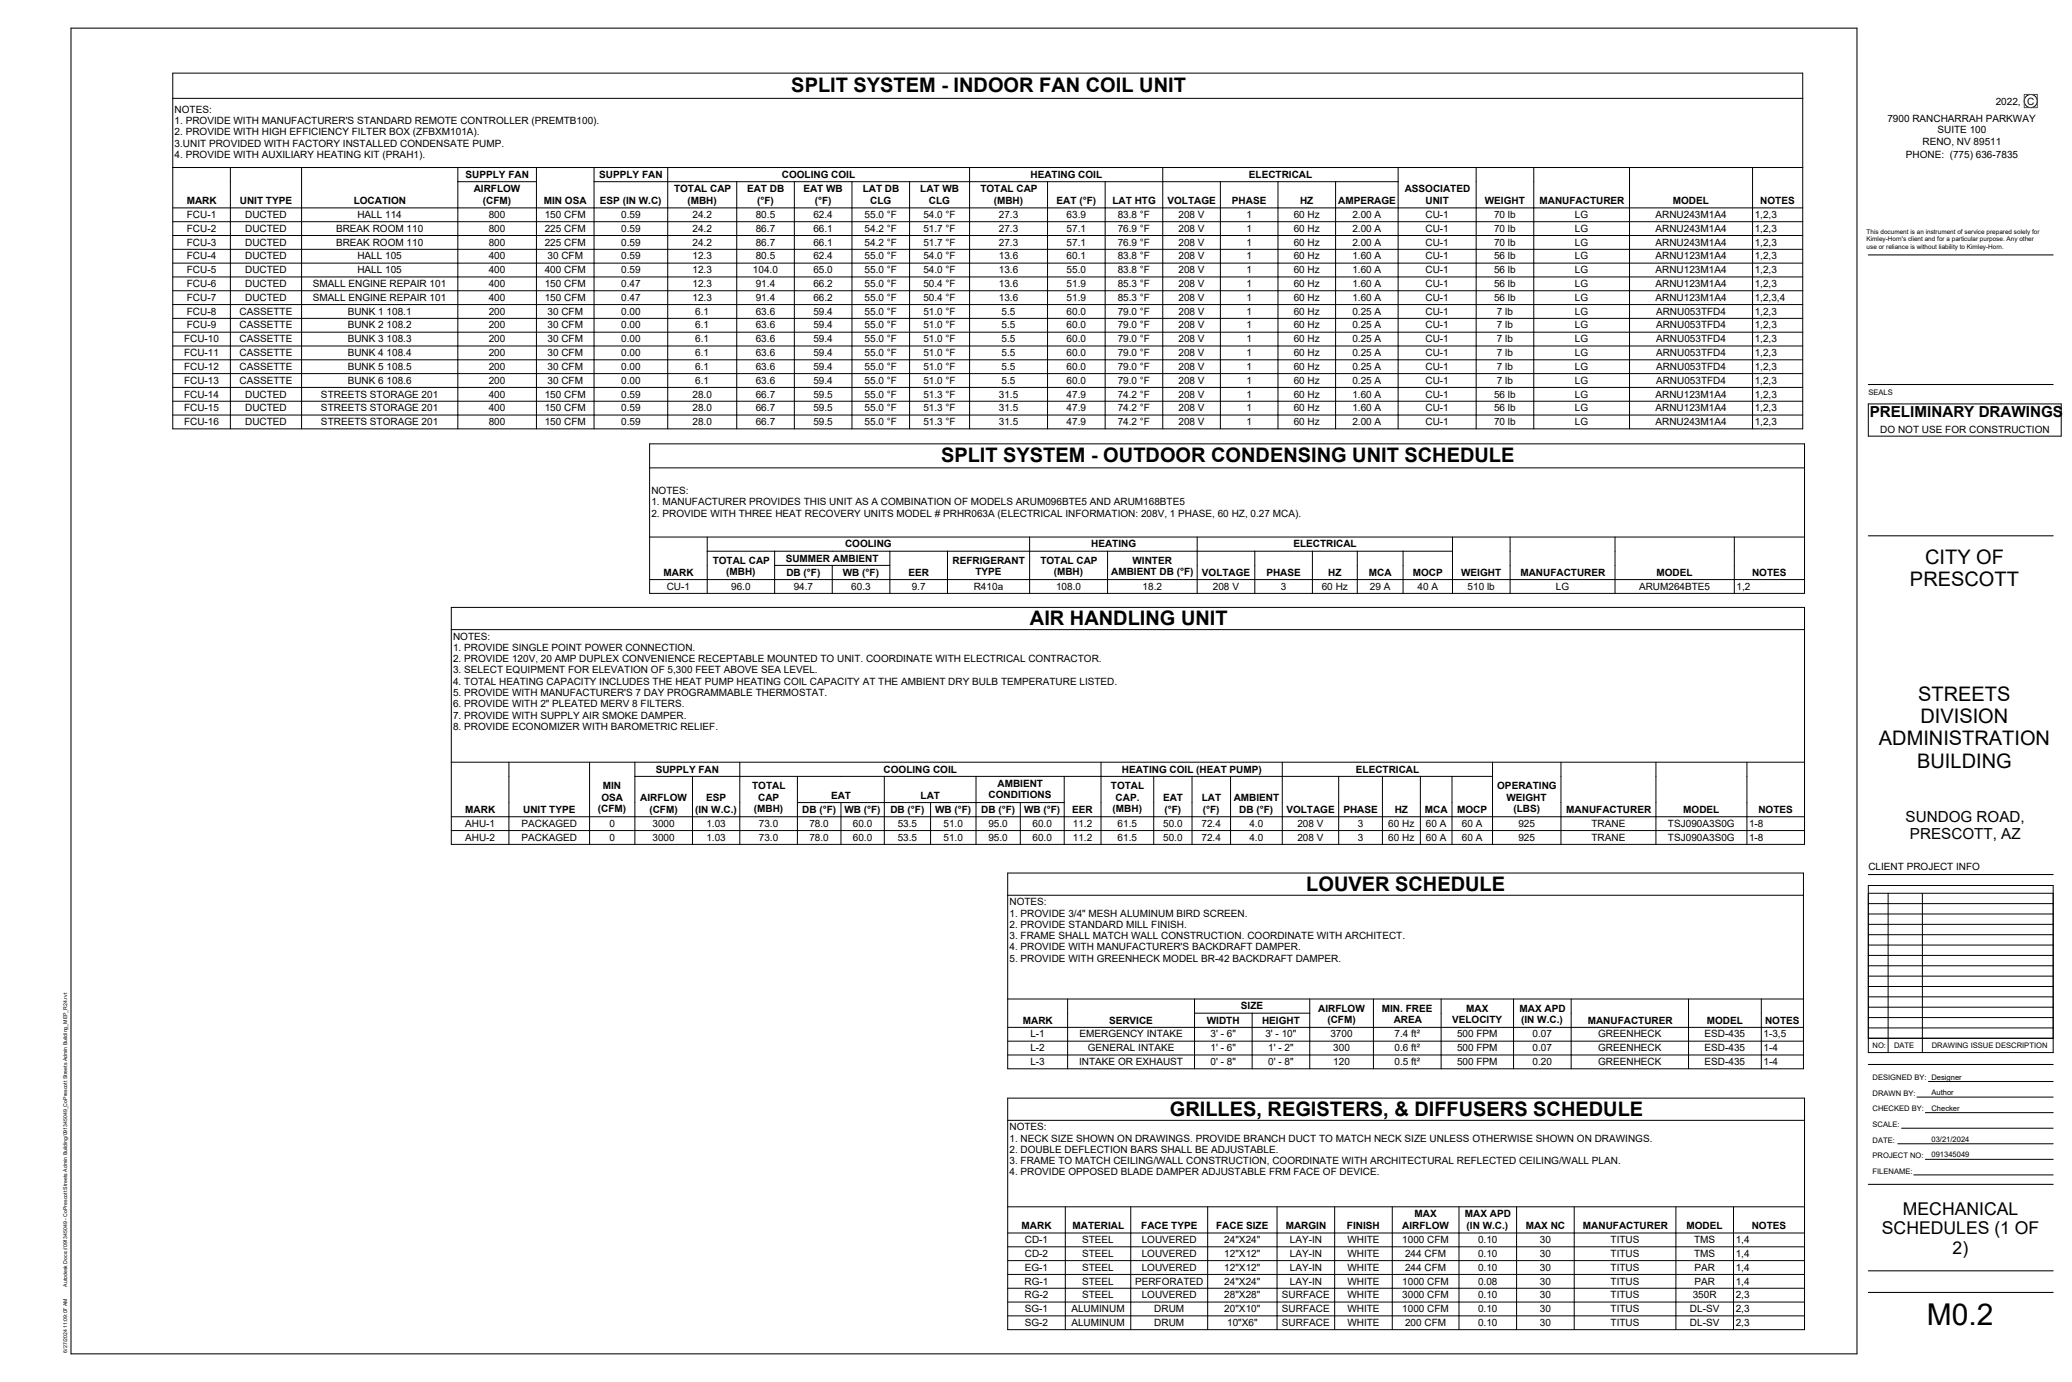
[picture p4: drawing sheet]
<svg xmlns="http://www.w3.org/2000/svg" width="914mm" height="610mm" viewBox="0 0 914 610" stroke-linecap="round" stroke-linejoin="round" font-family="sans-serif">
<defs><g id="words">
<text font-size="13.2" x="850.4" y="584.6">M0.2</text>
<g font-size="8.8">
<text x="349.2" y="40.7">SPLIT SYSTEM - INDOOR FAN COIL UNIT</text>
<text x="415.3" y="203.9">SPLIT SYSTEM - OUTDOOR CONDENSING UNIT SCHEDULE</text>
<text x="849.6" y="248.6">CITY OF</text>
<text x="842.9" y="258.5">PRESCOTT</text>
<text x="454.5" y="275.7">AIR HANDLING UNIT</text>
<text x="846.6" y="309.1">STREETS</text>
<text x="847.5" y="318.9">DIVISION</text>
<text x="829.2" y="328.8">ADMINISTRATION</text>
<text x="846.1" y="338.7">BUILDING</text>
<text x="576.5" y="392.8">LOUVER SCHEDULE</text>
<text x="516.2" y="492.1">GRILLES, REGISTERS, &amp; DIFFUSERS SCHEDULE</text>
</g>
<g font-size="7.8">
<text x="839.8" y="535.8">MECHANICAL</text>
<text x="830.5" y="544.5">SCHEDULES (1 OF</text>
<text x="861.7" y="553.2">2)</text>
</g>
<g font-size="6.7">
<text x="825.1" y="184.1">PRELIMINARY DRAWINGS</text>
<text x="841" y="362.4">SUNDOG ROAD,</text>
<text x="842.9" y="369.9">PRESCOTT, AZ</text>
</g>
<g font-size="4.4">
<text x="880.7" y="46.2">2022,</text>
<text x="894.5" y="46.2">C</text>
<text x="77" y="49.8">NOTES:</text>
<text x="832.9" y="53.9">7900 RANCHARRAH PARKWAY</text>
<text x="77" y="54.7">1. PROVIDE WITH MANUFACTURER'S STANDARD REMOTE CONTROLLER (PREMTB100).</text>
<text x="77" y="59.7">2. PROVIDE WITH HIGH EFFICIENCY FILTER BOX (ZFBXM101A).</text>
<text x="855" y="58.8">SUITE 100</text>
<text x="77" y="64.7">3.UNIT PROVIDED WITH FACTORY INSTALLED CONDENSATE PUMP.</text>
<text x="848.4" y="63.8">RENO, NV 89511</text>
<text x="77" y="69.6">4. PROVIDE WITH AUXILIARY HEATING KIT (PRAH1).</text>
<text x="841.1" y="69.8">PHONE: (775) 636-7835</text>
<text x="205.5" y="78.5">SUPPLY FAN</text>
<text x="264.5" y="78.5">SUPPLY FAN</text>
<text x="345" y="78.5">COOLING COIL</text>
<text x="454.8" y="78.5">HEATING COIL</text>
<text x="551.2" y="78.5">ELECTRICAL</text>
<text x="209.1" y="84.7">AIRFLOW</text>
<text x="213.1" y="89.9">(CFM)</text>
<text x="297.5" y="84.7">TOTAL CAP</text>
<text x="303.4" y="89.9">(MBH)</text>
<text x="329.7" y="84.7">EAT DB</text>
<text x="334.1" y="89.9">(°F)</text>
<text x="354.6" y="84.7">EAT WB</text>
<text x="359.5" y="89.9">(°F)</text>
<text x="380.7" y="84.7">LAT DB</text>
<text x="384" y="89.9">CLG</text>
<text x="406.1" y="84.7">LAT WB</text>
<text x="410" y="89.9">CLG</text>
<text x="432.7" y="84.7">TOTAL CAP</text>
<text x="438.6" y="89.9">(MBH)</text>
<text x="619.9" y="84.7">ASSOCIATED</text>
<text x="629.1" y="89.9">UNIT</text>
<text x="82.4" y="90">MARK</text>
<text x="105.9" y="90">UNIT TYPE</text>
<text x="156.1" y="90">LOCATION</text>
<text x="240" y="90">MIN OSA</text>
<text x="264.7" y="90">ESP (IN W.C)</text>
<text x="466.3" y="90">EAT (°F)</text>
<text x="491" y="90">LAT HTG</text>
<text x="515.2" y="90">VOLTAGE</text>
<text x="543.7" y="90">PHASE</text>
<text x="573.7" y="90">HZ</text>
<text x="590.6" y="90">AMPERAGE</text>
<text x="655.3" y="90">WEIGHT</text>
<text x="679.4" y="90">MANUFACTURER</text>
<text x="738.3" y="90">MODEL</text>
<text x="776.8" y="90">NOTES</text>
<text x="82.5" y="96.2">FCU-1</text>
<text x="108.2" y="96.2">DUCTED</text>
<text x="157.7" y="96.2">HALL 114</text>
<text x="215.7" y="96.2">800</text>
<text x="240.4" y="96.2">150 CFM</text>
<text x="274.1" y="96.2">0.59</text>
<text x="305.6" y="96.2">24.2</text>
<text x="333.5" y="96.2">80.5</text>
<text x="359" y="96.2">62.4</text>
<text x="381.5" y="96.2">55.0 °F</text>
<text x="407.5" y="96.2">54.0 °F</text>
<text x="440.8" y="96.2">27.3</text>
<text x="470.7" y="96.2">63.9</text>
<text x="493.3" y="96.2">83.8 °F</text>
<text x="520.1" y="96.2">208 V</text>
<text x="550" y="96.2">1</text>
<text x="570.9" y="96.2">60 Hz</text>
<text x="596.8" y="96.2">2.00 A</text>
<text x="629.1" y="96.2">CU-1</text>
<text x="659.4" y="96.2">70 lb</text>
<text x="695.1" y="96.2">LG</text>
<text x="730.6" y="96.2">ARNU243M1A4</text>
<text x="774.4" y="96.2">1,2,3</text>
<text x="82.5" y="102.2">FCU-2</text>
<text x="108.2" y="102.2">DUCTED</text>
<text x="148.3" y="102.2">BREAK ROOM 110</text>
<text x="215.7" y="102.2">800</text>
<text x="240.4" y="102.2">225 CFM</text>
<text x="274.1" y="102.2">0.59</text>
<text x="305.6" y="102.2">24.2</text>
<text x="333.5" y="102.2">86.7</text>
<text x="359" y="102.2">66.1</text>
<text x="381.5" y="102.2">54.2 °F</text>
<text x="407.5" y="102.2">51.7 °F</text>
<text x="440.8" y="102.2">27.3</text>
<text x="470.7" y="102.2">57.1</text>
<text x="493.3" y="102.2">76.9 °F</text>
<text x="520.1" y="102.2">208 V</text>
<text x="550" y="102.2">1</text>
<text x="570.9" y="102.2">60 Hz</text>
<text x="596.8" y="102.2">2.00 A</text>
<text x="629.1" y="102.2">CU-1</text>
<text x="659.4" y="102.2">70 lb</text>
<text x="695.1" y="102.2">LG</text>
<text x="730.6" y="102.2">ARNU243M1A4</text>
<text x="774.4" y="102.2">1,2,3</text>
<text x="82.5" y="108.3">FCU-3</text>
<text x="108.2" y="108.3">DUCTED</text>
<text x="148.3" y="108.3">BREAK ROOM 110</text>
<text x="215.7" y="108.3">800</text>
<text x="240.4" y="108.3">225 CFM</text>
<text x="274.1" y="108.3">0.59</text>
<text x="305.6" y="108.3">24.2</text>
<text x="333.5" y="108.3">86.7</text>
<text x="359" y="108.3">66.1</text>
<text x="381.5" y="108.3">54.2 °F</text>
<text x="407.5" y="108.3">51.7 °F</text>
<text x="440.8" y="108.3">27.3</text>
<text x="470.7" y="108.3">57.1</text>
<text x="493.3" y="108.3">76.9 °F</text>
<text x="520.1" y="108.3">208 V</text>
<text x="550" y="108.3">1</text>
<text x="570.9" y="108.3">60 Hz</text>
<text x="596.8" y="108.3">2.00 A</text>
<text x="629.1" y="108.3">CU-1</text>
<text x="659.4" y="108.3">70 lb</text>
<text x="695.1" y="108.3">LG</text>
<text x="730.6" y="108.3">ARNU243M1A4</text>
<text x="774.4" y="108.3">1,2,3</text>
<text x="82.5" y="114.4">FCU-4</text>
<text x="108.2" y="114.4">DUCTED</text>
<text x="157.7" y="114.4">HALL 105</text>
<text x="215.7" y="114.4">400</text>
<text x="241.6" y="114.4">30 CFM</text>
<text x="274.1" y="114.4">0.59</text>
<text x="305.6" y="114.4">12.3</text>
<text x="333.5" y="114.4">80.5</text>
<text x="359" y="114.4">62.4</text>
<text x="381.5" y="114.4">55.0 °F</text>
<text x="407.5" y="114.4">54.0 °F</text>
<text x="440.8" y="114.4">13.6</text>
<text x="470.7" y="114.4">60.1</text>
<text x="493.3" y="114.4">83.8 °F</text>
<text x="520.1" y="114.4">208 V</text>
<text x="550" y="114.4">1</text>
<text x="570.9" y="114.4">60 Hz</text>
<text x="596.8" y="114.4">1.60 A</text>
<text x="629.1" y="114.4">CU-1</text>
<text x="659.4" y="114.4">56 lb</text>
<text x="695.1" y="114.4">LG</text>
<text x="730.6" y="114.4">ARNU123M1A4</text>
<text x="774.4" y="114.4">1,2,3</text>
<text x="82.5" y="120.5">FCU-5</text>
<text x="108.2" y="120.5">DUCTED</text>
<text x="157.7" y="120.5">HALL 105</text>
<text x="215.7" y="120.5">400</text>
<text x="240.4" y="120.5">400 CFM</text>
<text x="274.1" y="120.5">0.59</text>
<text x="305.6" y="120.5">12.3</text>
<text x="332.3" y="120.5">104.0</text>
<text x="359" y="120.5">65.0</text>
<text x="381.5" y="120.5">55.0 °F</text>
<text x="407.5" y="120.5">54.0 °F</text>
<text x="440.8" y="120.5">13.6</text>
<text x="470.7" y="120.5">55.0</text>
<text x="493.3" y="120.5">83.8 °F</text>
<text x="520.1" y="120.5">208 V</text>
<text x="550" y="120.5">1</text>
<text x="570.9" y="120.5">60 Hz</text>
<text x="596.8" y="120.5">1.60 A</text>
<text x="629.1" y="120.5">CU-1</text>
<text x="659.4" y="120.5">56 lb</text>
<text x="695.1" y="120.5">LG</text>
<text x="730.6" y="120.5">ARNU123M1A4</text>
<text x="774.4" y="120.5">1,2,3</text>
<text x="82.5" y="126.6">FCU-6</text>
<text x="108.2" y="126.6">DUCTED</text>
<text x="138.1" y="126.6">SMALL ENGINE REPAIR 101</text>
<text x="215.7" y="126.6">400</text>
<text x="240.4" y="126.6">150 CFM</text>
<text x="274.1" y="126.6">0.47</text>
<text x="305.6" y="126.6">12.3</text>
<text x="333.5" y="126.6">91.4</text>
<text x="359" y="126.6">66.2</text>
<text x="381.5" y="126.6">55.0 °F</text>
<text x="407.5" y="126.6">50.4 °F</text>
<text x="440.8" y="126.6">13.6</text>
<text x="470.7" y="126.6">51.9</text>
<text x="493.3" y="126.6">85.3 °F</text>
<text x="520.1" y="126.6">208 V</text>
<text x="550" y="126.6">1</text>
<text x="570.9" y="126.6">60 Hz</text>
<text x="596.8" y="126.6">1.60 A</text>
<text x="629.1" y="126.6">CU-1</text>
<text x="659.4" y="126.6">56 lb</text>
<text x="695.1" y="126.6">LG</text>
<text x="730.6" y="126.6">ARNU123M1A4</text>
<text x="774.4" y="126.6">1,2,3</text>
<text x="82.5" y="132.7">FCU-7</text>
<text x="108.2" y="132.7">DUCTED</text>
<text x="138.1" y="132.7">SMALL ENGINE REPAIR 101</text>
<text x="215.7" y="132.7">400</text>
<text x="240.4" y="132.7">150 CFM</text>
<text x="274.1" y="132.7">0.47</text>
<text x="305.6" y="132.7">12.3</text>
<text x="333.5" y="132.7">91.4</text>
<text x="359" y="132.7">66.2</text>
<text x="381.5" y="132.7">55.0 °F</text>
<text x="407.5" y="132.7">50.4 °F</text>
<text x="440.8" y="132.7">13.6</text>
<text x="470.7" y="132.7">51.9</text>
<text x="493.3" y="132.7">85.3 °F</text>
<text x="520.1" y="132.7">208 V</text>
<text x="550" y="132.7">1</text>
<text x="570.9" y="132.7">60 Hz</text>
<text x="596.8" y="132.7">1.60 A</text>
<text x="629.1" y="132.7">CU-1</text>
<text x="659.4" y="132.7">56 lb</text>
<text x="695.1" y="132.7">LG</text>
<text x="730.6" y="132.7">ARNU123M1A4</text>
<text x="774.4" y="132.7">1,2,3,4</text>
<text x="82.5" y="138.8">FCU-8</text>
<text x="105.7" y="138.8">CASSETTE</text>
<text x="153.4" y="138.8">BUNK 1 108.1</text>
<text x="215.7" y="138.8">200</text>
<text x="241.6" y="138.8">30 CFM</text>
<text x="274.1" y="138.8">0.00</text>
<text x="306.8" y="138.8">6.1</text>
<text x="333.5" y="138.8">63.6</text>
<text x="359" y="138.8">59.4</text>
<text x="381.5" y="138.8">55.0 °F</text>
<text x="407.5" y="138.8">51.0 °F</text>
<text x="442" y="138.8">5.5</text>
<text x="470.7" y="138.8">60.0</text>
<text x="493.3" y="138.8">79.0 °F</text>
<text x="520.1" y="138.8">208 V</text>
<text x="550" y="138.8">1</text>
<text x="570.9" y="138.8">60 Hz</text>
<text x="596.8" y="138.8">0.25 A</text>
<text x="629.1" y="138.8">CU-1</text>
<text x="660.6" y="138.8">7 lb</text>
<text x="695.1" y="138.8">LG</text>
<text x="730.8" y="138.8">ARNU053TFD4</text>
<text x="774.4" y="138.8">1,2,3</text>
<text x="82.5" y="144.9">FCU-9</text>
<text x="105.7" y="144.9">CASSETTE</text>
<text x="153.4" y="144.9">BUNK 2 108.2</text>
<text x="215.7" y="144.9">200</text>
<text x="241.6" y="144.9">30 CFM</text>
<text x="274.1" y="144.9">0.00</text>
<text x="306.8" y="144.9">6.1</text>
<text x="333.5" y="144.9">63.6</text>
<text x="359" y="144.9">59.4</text>
<text x="381.5" y="144.9">55.0 °F</text>
<text x="407.5" y="144.9">51.0 °F</text>
<text x="442" y="144.9">5.5</text>
<text x="470.7" y="144.9">60.0</text>
<text x="493.3" y="144.9">79.0 °F</text>
<text x="520.1" y="144.9">208 V</text>
<text x="550" y="144.9">1</text>
<text x="570.9" y="144.9">60 Hz</text>
<text x="596.8" y="144.9">0.25 A</text>
<text x="629.1" y="144.9">CU-1</text>
<text x="660.6" y="144.9">7 lb</text>
<text x="695.1" y="144.9">LG</text>
<text x="730.8" y="144.9">ARNU053TFD4</text>
<text x="774.4" y="144.9">1,2,3</text>
<text x="81.2" y="151">FCU-10</text>
<text x="105.7" y="151">CASSETTE</text>
<text x="153.4" y="151">BUNK 3 108.3</text>
<text x="215.7" y="151">200</text>
<text x="241.6" y="151">30 CFM</text>
<text x="274.1" y="151">0.00</text>
<text x="306.8" y="151">6.1</text>
<text x="333.5" y="151">63.6</text>
<text x="359" y="151">59.4</text>
<text x="381.5" y="151">55.0 °F</text>
<text x="407.5" y="151">51.0 °F</text>
<text x="442" y="151">5.5</text>
<text x="470.7" y="151">60.0</text>
<text x="493.3" y="151">79.0 °F</text>
<text x="520.1" y="151">208 V</text>
<text x="550" y="151">1</text>
<text x="570.9" y="151">60 Hz</text>
<text x="596.8" y="151">0.25 A</text>
<text x="629.1" y="151">CU-1</text>
<text x="660.6" y="151">7 lb</text>
<text x="695.1" y="151">LG</text>
<text x="730.8" y="151">ARNU053TFD4</text>
<text x="774.4" y="151">1,2,3</text>
<text x="81.2" y="157.1">FCU-11</text>
<text x="105.7" y="157.1">CASSETTE</text>
<text x="153.4" y="157.1">BUNK 4 108.4</text>
<text x="215.7" y="157.1">200</text>
<text x="241.6" y="157.1">30 CFM</text>
<text x="274.1" y="157.1">0.00</text>
<text x="306.8" y="157.1">6.1</text>
<text x="333.5" y="157.1">63.6</text>
<text x="359" y="157.1">59.4</text>
<text x="381.5" y="157.1">55.0 °F</text>
<text x="407.5" y="157.1">51.0 °F</text>
<text x="442" y="157.1">5.5</text>
<text x="470.7" y="157.1">60.0</text>
<text x="493.3" y="157.1">79.0 °F</text>
<text x="520.1" y="157.1">208 V</text>
<text x="550" y="157.1">1</text>
<text x="570.9" y="157.1">60 Hz</text>
<text x="596.8" y="157.1">0.25 A</text>
<text x="629.1" y="157.1">CU-1</text>
<text x="660.6" y="157.1">7 lb</text>
<text x="695.1" y="157.1">LG</text>
<text x="730.8" y="157.1">ARNU053TFD4</text>
<text x="774.4" y="157.1">1,2,3</text>
<text x="81.2" y="163.2">FCU-12</text>
<text x="105.7" y="163.2">CASSETTE</text>
<text x="153.4" y="163.2">BUNK 5 108.5</text>
<text x="215.7" y="163.2">200</text>
<text x="241.6" y="163.2">30 CFM</text>
<text x="274.1" y="163.2">0.00</text>
<text x="306.8" y="163.2">6.1</text>
<text x="333.5" y="163.2">63.6</text>
<text x="359" y="163.2">59.4</text>
<text x="381.5" y="163.2">55.0 °F</text>
<text x="407.5" y="163.2">51.0 °F</text>
<text x="442" y="163.2">5.5</text>
<text x="470.7" y="163.2">60.0</text>
<text x="493.3" y="163.2">79.0 °F</text>
<text x="520.1" y="163.2">208 V</text>
<text x="550" y="163.2">1</text>
<text x="570.9" y="163.2">60 Hz</text>
<text x="596.8" y="163.2">0.25 A</text>
<text x="629.1" y="163.2">CU-1</text>
<text x="660.6" y="163.2">7 lb</text>
<text x="695.1" y="163.2">LG</text>
<text x="730.8" y="163.2">ARNU053TFD4</text>
<text x="774.4" y="163.2">1,2,3</text>
<text x="81.2" y="169.3">FCU-13</text>
<text x="105.7" y="169.3">CASSETTE</text>
<text x="153.4" y="169.3">BUNK 6 108.6</text>
<text x="215.7" y="169.3">200</text>
<text x="241.6" y="169.3">30 CFM</text>
<text x="274.1" y="169.3">0.00</text>
<text x="306.8" y="169.3">6.1</text>
<text x="333.5" y="169.3">63.6</text>
<text x="359" y="169.3">59.4</text>
<text x="381.5" y="169.3">55.0 °F</text>
<text x="407.5" y="169.3">51.0 °F</text>
<text x="442" y="169.3">5.5</text>
<text x="470.7" y="169.3">60.0</text>
<text x="493.3" y="169.3">79.0 °F</text>
<text x="520.1" y="169.3">208 V</text>
<text x="550" y="169.3">1</text>
<text x="570.9" y="169.3">60 Hz</text>
<text x="596.8" y="169.3">0.25 A</text>
<text x="629.1" y="169.3">CU-1</text>
<text x="660.6" y="169.3">7 lb</text>
<text x="695.1" y="169.3">LG</text>
<text x="730.8" y="169.3">ARNU053TFD4</text>
<text x="774.4" y="169.3">1,2,3</text>
<text x="81.2" y="175.3">FCU-14</text>
<text x="108.2" y="175.3">DUCTED</text>
<text x="141.7" y="175.3">STREETS STORAGE 201</text>
<text x="215.7" y="175.3">400</text>
<text x="240.4" y="175.3">150 CFM</text>
<text x="274.1" y="175.3">0.59</text>
<text x="305.6" y="175.3">28.0</text>
<text x="333.5" y="175.3">66.7</text>
<text x="359" y="175.3">59.5</text>
<text x="381.5" y="175.3">55.0 °F</text>
<text x="407.5" y="175.3">51.3 °F</text>
<text x="440.8" y="175.3">31.5</text>
<text x="470.7" y="175.3">47.9</text>
<text x="493.3" y="175.3">74.2 °F</text>
<text x="520.1" y="175.3">208 V</text>
<text x="550" y="175.3">1</text>
<text x="570.9" y="175.3">60 Hz</text>
<text x="596.8" y="175.3">1.60 A</text>
<text x="629.1" y="175.3">CU-1</text>
<text x="659.4" y="175.3">56 lb</text>
<text x="695.1" y="175.3">LG</text>
<text x="730.6" y="175.3">ARNU123M1A4</text>
<text x="774.4" y="175.3">1,2,3</text>
<text x="81.2" y="181.4">FCU-15</text>
<text x="108.2" y="181.4">DUCTED</text>
<text x="141.7" y="181.4">STREETS STORAGE 201</text>
<text x="215.7" y="181.4">400</text>
<text x="240.4" y="181.4">150 CFM</text>
<text x="274.1" y="181.4">0.59</text>
<text x="305.6" y="181.4">28.0</text>
<text x="333.5" y="181.4">66.7</text>
<text x="359" y="181.4">59.5</text>
<text x="381.5" y="181.4">55.0 °F</text>
<text x="407.5" y="181.4">51.3 °F</text>
<text x="440.8" y="181.4">31.5</text>
<text x="470.7" y="181.4">47.9</text>
<text x="493.3" y="181.4">74.2 °F</text>
<text x="520.1" y="181.4">208 V</text>
<text x="550" y="181.4">1</text>
<text x="570.9" y="181.4">60 Hz</text>
<text x="596.8" y="181.4">1.60 A</text>
<text x="629.1" y="181.4">CU-1</text>
<text x="659.4" y="181.4">56 lb</text>
<text x="695.1" y="181.4">LG</text>
<text x="730.6" y="181.4">ARNU123M1A4</text>
<text x="774.4" y="181.4">1,2,3</text>
<text x="81.2" y="187.5">FCU-16</text>
<text x="108.2" y="187.5">DUCTED</text>
<text x="141.7" y="187.5">STREETS STORAGE 201</text>
<text x="215.7" y="187.5">800</text>
<text x="240.4" y="187.5">150 CFM</text>
<text x="274.1" y="187.5">0.59</text>
<text x="305.6" y="187.5">28.0</text>
<text x="333.5" y="187.5">66.7</text>
<text x="359" y="187.5">59.5</text>
<text x="381.5" y="187.5">55.0 °F</text>
<text x="407.5" y="187.5">51.3 °F</text>
<text x="440.8" y="187.5">31.5</text>
<text x="470.7" y="187.5">47.9</text>
<text x="493.3" y="187.5">74.2 °F</text>
<text x="520.1" y="187.5">208 V</text>
<text x="550" y="187.5">1</text>
<text x="570.9" y="187.5">60 Hz</text>
<text x="596.8" y="187.5">2.00 A</text>
<text x="629.1" y="187.5">CU-1</text>
<text x="659.4" y="187.5">70 lb</text>
<text x="695.1" y="187.5">LG</text>
<text x="730.6" y="187.5">ARNU243M1A4</text>
<text x="774.4" y="187.5">1,2,3</text>
<text x="829.8" y="190.9">DO NOT USE FOR CONSTRUCTION</text>
<text x="287.5" y="217.9">NOTES:</text>
<text x="287.5" y="222.9">1. MANUFACTURER PROVIDES THIS UNIT AS A COMBINATION OF MODELS ARUM096BTE5 AND ARUM168BTE5</text>
<text x="287.5" y="227.8">2. PROVIDE WITH THREE HEAT RECOVERY UNITS MODEL # PRHR063A (ELECTRICAL INFORMATION: 208V, 1 PHASE, 60 HZ, 0.27 MCA).</text>
<text x="372.9" y="241.5">COOLING</text>
<text x="481.5" y="241.5">HEATING</text>
<text x="570.8" y="241.5">ELECTRICAL</text>
<text x="314.6" y="248.7">TOTAL CAP</text>
<text x="346.7" y="247.7">SUMMER AMBIENT</text>
<text x="420.4" y="248.7">REFRIGERANT</text>
<text x="459.2" y="248.7">TOTAL CAP</text>
<text x="499.8" y="248.7">WINTER</text>
<text x="292.8" y="254">MARK</text>
<text x="320.4" y="253.8">(MBH)</text>
<text x="347.1" y="254">DB (°F)</text>
<text x="371.9" y="254">WB (°F)</text>
<text x="400.9" y="254">EER</text>
<text x="430.5" y="253.8">TYPE</text>
<text x="465" y="253.8">(MBH)</text>
<text x="490.4" y="253.8">AMBIENT DB (°F)</text>
<text x="530.4" y="254">VOLTAGE</text>
<text x="558.9" y="254">PHASE</text>
<text x="586.1" y="254">HZ</text>
<text x="604.1" y="254">MCA</text>
<text x="623.4" y="254">MOCP</text>
<text x="644.8" y="254">WEIGHT</text>
<text x="671" y="254">MANUFACTURER</text>
<text x="731" y="254">MODEL</text>
<text x="773.2" y="254">NOTES</text>
<text x="294.3" y="260.1">CU-1</text>
<text x="322.7" y="260.1">96.0</text>
<text x="350.3" y="260.1">94.7</text>
<text x="375.7" y="260.1">60.3</text>
<text x="402.3" y="260.1">9.7</text>
<text x="429.7" y="260.1">R410a</text>
<text x="466" y="260.1">108.0</text>
<text x="504.2" y="260.1">18.2</text>
<text x="535.3" y="260.1">208 V</text>
<text x="565.2" y="260.1">3</text>
<text x="583.3" y="260.1">60 Hz</text>
<text x="604.5" y="260.1">29 A</text>
<text x="625.5" y="260.1">40 A</text>
<text x="647.7" y="260.1">510 lb</text>
<text x="686.6" y="260.1">LG</text>
<text x="723.3" y="260.1">ARUM264BTE5</text>
<text x="766.3" y="260.1">1,2</text>
<text x="200" y="282.2">NOTES:</text>
<text x="200" y="287.1">1. PROVIDE SINGLE POINT POWER CONNECTION.</text>
<text x="200" y="292.1">2. PROVIDE 120V, 20 AMP DUPLEX CONVENIENCE RECEPTABLE MOUNTED TO UNIT. COORDINATE WITH ELECTRICAL CONTRACTOR.</text>
<text x="200" y="297.1">3. SELECT EQUIPMENT FOR ELEVATION OF 5,300 FEET ABOVE SEA LEVEL.</text>
<text x="200" y="302">4. TOTAL HEATING CAPACITY INCLUDES THE HEAT PUMP HEATING COIL CAPACITY AT THE AMBIENT DRY BULB TEMPERATURE LISTED.</text>
<text x="200" y="307">5. PROVIDE WITH MANUFACTURER'S 7 DAY PROGRAMMABLE THERMOSTAT.</text>
<text x="200" y="312">6. PROVIDE WITH 2&quot; PLEATED MERV 8 FILTERS.</text>
<text x="200" y="316.9">7. PROVIDE WITH SUPPLY AIR SMOKE DAMPER.</text>
<text x="200" y="321.9">8. PROVIDE ECONOMIZER WITH BAROMETRIC RELIEF.</text>
<text x="289.4" y="340.8">SUPPLY FAN</text>
<text x="389.9" y="340.8">COOLING COIL</text>
<text x="495.1" y="340.8">HEATING COIL (HEAT PUMP)</text>
<text x="598.4" y="340.8">ELECTRICAL</text>
<text x="266.1" y="348">MIN</text>
<text x="331.9" y="348">TOTAL</text>
<text x="440.2" y="347">AMBIENT</text>
<text x="490.3" y="348">TOTAL</text>
<text x="660.7" y="348">OPERATING</text>
<text x="265.5" y="353.2">OSA</text>
<text x="282.6" y="353.3">AIRFLOW</text>
<text x="311.6" y="353.3">ESP</text>
<text x="334.6" y="353.2">CAP</text>
<text x="366.8" y="352.3">EAT</text>
<text x="406.3" y="352.3">LAT</text>
<text x="436.3" y="352.2">CONDITIONS</text>
<text x="492.3" y="353.2">CAP.</text>
<text x="513.3" y="353.3">EAT</text>
<text x="530.3" y="353.3">LAT</text>
<text x="544.5" y="353.3">AMBIENT</text>
<text x="664.8" y="353.2">WEIGHT</text>
<text x="205.3" y="358.6">MARK</text>
<text x="230.9" y="358.6">UNIT TYPE</text>
<text x="263.9" y="358.3">(CFM)</text>
<text x="286.6" y="358.5">(CFM)</text>
<text x="306.8" y="358.5">(IN W.C.)</text>
<text x="332.7" y="358.3">(MBH)</text>
<text x="354" y="358.6">DB (°F)</text>
<text x="372.6" y="358.6">WB (°F)</text>
<text x="393" y="358.6">DB (°F)</text>
<text x="412.6" y="358.6">WB (°F)</text>
<text x="433" y="358.6">DB (°F)</text>
<text x="451.9" y="358.6">WB (°F)</text>
<text x="473.2" y="358.6">EER</text>
<text x="491" y="358.3">(MBH)</text>
<text x="513.9" y="358.5">(°F)</text>
<text x="530.8" y="358.5">(°F)</text>
<text x="546.9" y="358.5">DB (°F)</text>
<text x="567.7" y="358.6">VOLTAGE</text>
<text x="592.8" y="358.6">PHASE</text>
<text x="615.5" y="358.6">HZ</text>
<text x="628.8" y="358.6">MCA</text>
<text x="643.1" y="358.6">MOCP</text>
<text x="667.9" y="358.3">(LBS)</text>
<text x="691.2" y="358.6">MANUFACTURER</text>
<text x="742.8" y="358.6">MODEL</text>
<text x="776" y="358.6">NOTES</text>
<text x="205.3" y="364.7">AHU-1</text>
<text x="230.1" y="364.7">PACKAGED</text>
<text x="269" y="364.7">0</text>
<text x="288" y="364.7">3000</text>
<text x="311.7" y="364.7">1.03</text>
<text x="334.9" y="364.7">73.0</text>
<text x="357.2" y="364.7">78.0</text>
<text x="376.4" y="364.7">60.0</text>
<text x="396.2" y="364.7">53.5</text>
<text x="416.4" y="364.7">51.0</text>
<text x="436.2" y="364.7">95.0</text>
<text x="455.7" y="364.7">60.0</text>
<text x="473.5" y="364.7">11.2</text>
<text x="493.2" y="364.7">61.5</text>
<text x="513.3" y="364.7">50.0</text>
<text x="530.2" y="364.7">72.4</text>
<text x="551.4" y="364.7">4.0</text>
<text x="572.5" y="364.7">208 V</text>
<text x="599.2" y="364.7">3</text>
<text x="612.7" y="364.7">60 Hz</text>
<text x="629.3" y="364.7">60 A</text>
<text x="645.2" y="364.7">60 A</text>
<text x="670.1" y="364.7">925</text>
<text x="702.4" y="364.7">TRANE</text>
<text x="736.1" y="364.7">TSJ090A3S0G</text>
<text x="771.9" y="364.7">1-8</text>
<text x="205.3" y="370.8">AHU-2</text>
<text x="230.1" y="370.8">PACKAGED</text>
<text x="269" y="370.8">0</text>
<text x="288" y="370.8">3000</text>
<text x="311.7" y="370.8">1.03</text>
<text x="334.9" y="370.8">73.0</text>
<text x="357.2" y="370.8">78.0</text>
<text x="376.4" y="370.8">60.0</text>
<text x="396.2" y="370.8">53.5</text>
<text x="416.4" y="370.8">51.0</text>
<text x="436.2" y="370.8">95.0</text>
<text x="455.7" y="370.8">60.0</text>
<text x="473.5" y="370.8">11.2</text>
<text x="493.2" y="370.8">61.5</text>
<text x="513.3" y="370.8">50.0</text>
<text x="530.2" y="370.8">72.4</text>
<text x="551.4" y="370.8">4.0</text>
<text x="572.5" y="370.8">208 V</text>
<text x="599.2" y="370.8">3</text>
<text x="612.7" y="370.8">60 Hz</text>
<text x="629.3" y="370.8">60 A</text>
<text x="645.2" y="370.8">60 A</text>
<text x="670.1" y="370.8">925</text>
<text x="702.4" y="370.8">TRANE</text>
<text x="736.1" y="370.8">TSJ090A3S0G</text>
<text x="771.9" y="370.8">1-8</text>
<text x="824.5" y="383.6">CLIENT PROJECT INFO</text>
<text x="445.5" y="399.3">NOTES:</text>
<text x="445.5" y="404.3">1. PROVIDE 3/4&quot; MESH ALUMINUM BIRD SCREEN.</text>
<text x="445.5" y="409.3">2. PROVIDE STANDARD MILL FINISH.</text>
<text x="445.5" y="414.2">3. FRAME SHALL MATCH WALL CONSTRUCTION. COORDINATE WITH ARCHITECT.</text>
<text x="445.5" y="419.2">4. PROVIDE WITH MANUFACTURER'S BACKDRAFT DAMPER.</text>
<text x="445.5" y="424.2">5. PROVIDE WITH GREENHECK MODEL BR-42 BACKDRAFT DAMPER.</text>
<text x="547.7" y="445.2">SIZE</text>
<text x="581.7" y="446.2">AIRFLOW</text>
<text x="609.8" y="446.2">MIN. FREE</text>
<text x="647.1" y="446.2">MAX</text>
<text x="670.6" y="446.2">MAX APD</text>
<text x="451.4" y="451.5">MARK</text>
<text x="489.4" y="451.5">SERVICE</text>
<text x="532.6" y="451.5">WIDTH</text>
<text x="557" y="451.5">HEIGHT</text>
<text x="585.8" y="451.4">(CFM)</text>
<text x="615.1" y="451.4">AREA</text>
<text x="640.9" y="451.4">VELOCITY</text>
<text x="671.3" y="451.4">(IN W.C.)</text>
<text x="700.7" y="451.5">MANUFACTURER</text>
<text x="753.2" y="451.5">MODEL</text>
<text x="778.9" y="451.5">NOTES</text>
<text x="454.7" y="457.6">L-1</text>
<text x="476.4" y="457.6">EMERGENCY INTAKE</text>
<text x="534.2" y="457.6">3' - 6&quot;</text>
<text x="558.4" y="457.6">3' - 10&quot;</text>
<text x="587.1" y="457.6">3700</text>
<text x="615.4" y="457.6">7.4 ft²</text>
<text x="643" y="457.6">500 FPM</text>
<text x="676.3" y="457.6">0.07</text>
<text x="705.3" y="457.6">GREENHECK</text>
<text x="752.3" y="457.6">ESD-435</text>
<text x="778.2" y="457.6">1-3,5</text>
<text x="454.7" y="463.7">L-2</text>
<text x="480" y="463.7">GENERAL INTAKE</text>
<text x="534.2" y="463.7">1' - 6&quot;</text>
<text x="559.7" y="463.7">1' - 2&quot;</text>
<text x="588.4" y="463.7">300</text>
<text x="615.4" y="463.7">0.6 ft²</text>
<text x="643" y="463.7">500 FPM</text>
<text x="676.3" y="463.7">0.07</text>
<text x="705.3" y="463.7">GREENHECK</text>
<text x="752.3" y="463.7">ESD-435</text>
<text x="778.2" y="463.7">1-4</text>
<text x="454.7" y="469.8">L-3</text>
<text x="476.2" y="469.8">INTAKE OR EXHAUST</text>
<text x="534.2" y="469.8">0' - 8&quot;</text>
<text x="559.7" y="469.8">0' - 8&quot;</text>
<text x="588.4" y="469.8">120</text>
<text x="615.4" y="469.8">0.5 ft²</text>
<text x="643" y="469.8">500 FPM</text>
<text x="676.3" y="469.8">0.20</text>
<text x="705.3" y="469.8">GREENHECK</text>
<text x="752.3" y="469.8">ESD-435</text>
<text x="778.2" y="469.8">1-4</text>
<text x="445.5" y="498.6">NOTES:</text>
<text x="445.5" y="503.6">1. NECK SIZE SHOWN ON DRAWINGS. PROVIDE BRANCH DUCT TO MATCH NECK SIZE UNLESS OTHERWISE SHOWN ON DRAWINGS.</text>
<text x="445.5" y="508.6">2. DOUBLE DEFLECTION BARS SHALL BE ADJUSTABLE.</text>
<text x="445.5" y="513.5">3. FRAME TO MATCH CEILING/WALL CONSTRUCTION, COORDINATE WITH ARCHITECTURAL REFLECTED CEILING/WALL PLAN.</text>
<text x="445.5" y="518.5">4. PROVIDE OPPOSED BLADE DAMPER ADJUSTABLE FRM FACE OF DEVICE.</text>
<text x="624.3" y="536.9">MAX</text>
<text x="646.5" y="536.9">MAX APD</text>
<text x="450.9" y="542.2">MARK</text>
<text x="473.3" y="542.2">MATERIAL</text>
<text x="503.7" y="542.2">FACE TYPE</text>
<text x="536.7" y="542.2">FACE SIZE</text>
<text x="567.4" y="542.2">MARGIN</text>
<text x="594.4" y="542.2">FINISH</text>
<text x="618.8" y="542.1">AIRFLOW</text>
<text x="647.2" y="542.1">(IN W.C.)</text>
<text x="673.3" y="542.2">MAX NC</text>
<text x="698.6" y="542.2">MANUFACTURER</text>
<text x="744.3" y="542.2">MODEL</text>
<text x="773" y="542.2">NOTES</text>
<text x="452.3" y="548.3">CD-1</text>
<text x="477.6" y="548.3">STEEL</text>
<text x="503.8" y="548.3">LOUVERED</text>
<text x="540.3" y="548.3">24&quot;X24&quot;</text>
<text x="569.2" y="548.3">LAY-IN</text>
<text x="594.6" y="548.3">WHITE</text>
<text x="618.8" y="548.3">1000 CFM</text>
<text x="652.3" y="548.3">0.10</text>
<text x="679.5" y="548.3">30</text>
<text x="710.8" y="548.3">TITUS</text>
<text x="747.7" y="548.3">TMS</text>
<text x="766" y="548.3">1,4</text>
<text x="452.3" y="554.4">CD-2</text>
<text x="477.6" y="554.4">STEEL</text>
<text x="503.8" y="554.4">LOUVERED</text>
<text x="540.3" y="554.4">12&quot;X12&quot;</text>
<text x="569.2" y="554.4">LAY-IN</text>
<text x="594.6" y="554.4">WHITE</text>
<text x="620.1" y="554.4">244 CFM</text>
<text x="652.3" y="554.4">0.10</text>
<text x="679.5" y="554.4">30</text>
<text x="710.8" y="554.4">TITUS</text>
<text x="747.7" y="554.4">TMS</text>
<text x="766" y="554.4">1,4</text>
<text x="452.3" y="560.5">EG-1</text>
<text x="477.6" y="560.5">STEEL</text>
<text x="503.8" y="560.5">LOUVERED</text>
<text x="540.3" y="560.5">12&quot;X12&quot;</text>
<text x="569.2" y="560.5">LAY-IN</text>
<text x="594.6" y="560.5">WHITE</text>
<text x="620.1" y="560.5">244 CFM</text>
<text x="652.3" y="560.5">0.10</text>
<text x="679.5" y="560.5">30</text>
<text x="710.8" y="560.5">TITUS</text>
<text x="747.8" y="560.5">PAR</text>
<text x="766" y="560.5">1,4</text>
<text x="452.2" y="566.6">RG-1</text>
<text x="477.6" y="566.6">STEEL</text>
<text x="500.9" y="566.6">PERFORATED</text>
<text x="540.3" y="566.6">24&quot;X24&quot;</text>
<text x="569.2" y="566.6">LAY-IN</text>
<text x="594.6" y="566.6">WHITE</text>
<text x="618.8" y="566.6">1000 CFM</text>
<text x="652.3" y="566.6">0.08</text>
<text x="679.5" y="566.6">30</text>
<text x="710.8" y="566.6">TITUS</text>
<text x="747.8" y="566.6">PAR</text>
<text x="766" y="566.6">1,4</text>
<text x="452.2" y="572.7">RG-2</text>
<text x="477.6" y="572.7">STEEL</text>
<text x="503.8" y="572.7">LOUVERED</text>
<text x="540.3" y="572.7">28&quot;X28&quot;</text>
<text x="565.8" y="572.7">SURFACE</text>
<text x="594.6" y="572.7">WHITE</text>
<text x="618.8" y="572.7">3000 CFM</text>
<text x="652.3" y="572.7">0.10</text>
<text x="679.5" y="572.7">30</text>
<text x="710.8" y="572.7">TITUS</text>
<text x="747" y="572.7">350R</text>
<text x="766" y="572.7">2,3</text>
<text x="452.3" y="578.8">SG-1</text>
<text x="472.8" y="578.8">ALUMINUM</text>
<text x="509.4" y="578.8">DRUM</text>
<text x="540.3" y="578.8">20&quot;X10&quot;</text>
<text x="565.8" y="578.8">SURFACE</text>
<text x="594.6" y="578.8">WHITE</text>
<text x="618.8" y="578.8">1000 CFM</text>
<text x="652.3" y="578.8">0.10</text>
<text x="679.5" y="578.8">30</text>
<text x="710.8" y="578.8">TITUS</text>
<text x="745.8" y="578.8">DL-SV</text>
<text x="766" y="578.8">2,3</text>
<text x="452.3" y="584.9">SG-2</text>
<text x="472.8" y="584.9">ALUMINUM</text>
<text x="509.4" y="584.9">DRUM</text>
<text x="541.5" y="584.9">10&quot;X6&quot;</text>
<text x="565.8" y="584.9">SURFACE</text>
<text x="594.6" y="584.9">WHITE</text>
<text x="620.1" y="584.9">200 CFM</text>
<text x="652.3" y="584.9">0.10</text>
<text x="679.5" y="584.9">30</text>
<text x="710.8" y="584.9">TITUS</text>
<text x="745.8" y="584.9">DL-SV</text>
<text x="766" y="584.9">2,3</text>
</g>
<g font-size="3.4">
<text x="824.5" y="174.3">SEALS</text>
<text x="826.4" y="462.4">NO:</text>
<text x="835.9" y="462.4">DATE</text>
<text x="852.5" y="462.4">DRAWING ISSUE DESCRIPTION</text>
<text x="826.4" y="476.5">DESIGNED BY:</text>
<text x="852.4" y="476.5">Designer</text>
<text x="826.4" y="483.4">DRAWN BY:</text>
<text x="852.4" y="483">Author</text>
<text x="826.4" y="490.3">CHECKED BY:</text>
<text x="852.4" y="489.9">Checker</text>
<text x="826.4" y="497.1">SCALE:</text>
<text x="826.4" y="504">DATE:</text>
<text x="852.4" y="503.6">03/21/2024</text>
<text x="826.4" y="510.8">PROJECT NO:</text>
<text x="852.4" y="510.5">091345049</text>
<text x="826.4" y="517.7">FILENAME:</text>
</g>
<g font-size="2.8">
<text x="823.8" y="103.1">This document is an instrument of service prepared solely for</text>
<text x="823.8" y="106.4">Kimley-Horn's client and for a particular purpose. Any other</text>
<text x="823.8" y="109.6">use or reliance is without liability to Kimley-Horn.</text>
</g>
<g font-size="2.3">
<text x="29.7" y="567.6" transform="rotate(-90 29.7 567.6)">Autodesk Docs://091345049 - CoPrescott Streets Admin Building/091345049_CoPrescott Streets Admin Building_MEP_R24.rvt</text>
<text x="29.7" y="596.6" transform="rotate(-90 29.7 596.6)">6/27/2024 11:09:07 AM</text>
</g>
</g></defs>
<g fill="none" stroke="#000" stroke-width=".44">
<path d="M824.5 178.2h85.1v14.2h-85.1zM824.5 390.6h81.6v73.7h-81.6zM824.5 458h81.6M833.3 458v6.3M848.4 458v6.3M851.1 477.1h55M839.2 497.7h66.9M846 483.9h60.1M849.7 490.8h56.4M837.5 504.5h68.6M844.6 518.3h61.5M849.7 511.4h56.4"/>
<circle cx="896.2" cy="44.6" r="2.92"/>
</g>
<path d="M31.3 12.4h788.2v584.8h-788.2zM824.5 112.4h81.6M824.5 169.6h81.6M824.5 236.3h81.6M824.5 385.8h81.6M824.5 469.5h81.6M824.5 522.4h81.6M824.5 570.1h81.6M824.5 560.6h81.6" fill="none" stroke="#000" stroke-width=".46"/>
<g fill="#fff">
<path d="M826.4 507.7h22.7v3.9h-22.7z"/>
<path d="M826.4 500.9h9.9v3.8h-9.9z"/>
<path d="M826.4 494h12v3.8h-12z"/>
<path d="M826.4 487.1h22.8v3.9h-22.8z"/>
<path d="M826.4 480.3h19.2v3.8h-19.2z"/>
<path d="M826.4 473.4h23.9v3.8h-23.9z"/>
<path d="M826.4 514.6h17.7v3.8h-17.7z"/>
<path d="M826.4 459.2h6v3.9h-6z"/>
<path d="M835.9 459.2h9v3.9h-9z"/>
<path d="M852.5 459.2h51.4v3.9h-51.4z"/>
<path d="M824.5 171.2h10.9v3.9h-10.9z"/>
<path d="M823.8 100.6h78.3v3.2h-78.3z"/>
<path d="M823.8 103.8h75.6v3.2h-75.6z"/>
<path d="M823.8 107h61.3v3.3h-61.3z"/>
<path d="M850.4 572.7h29.4v14.8h-29.4z"/>
<path d="M846.6 301.2h40.6v9.8h-40.6z"/>
<path d="M847.5 311h38.7v9.9h-38.7z"/>
<path d="M829.2 320.9h75.4v9.9h-75.4z"/>
<path d="M846.1 330.8h41.6v9.8h-41.6z"/>
<path d="M839.8 528.9h50.6v8.6h-50.6z"/>
<path d="M830.5 537.5h69.2v8.7h-69.2z"/>
<path d="M861.7 546.2h6.9v8.7h-6.9z"/>
<path d="M841 356.4h52.4v7.4h-52.4z"/>
<path d="M842.9 363.8h48.7v7.5h-48.7z"/>
<path d="M849.6 240.8h34.6v9.8h-34.6z"/>
<path d="M842.9 250.6h47.9v9.9h-47.9z"/>
</g>
<g fill="none" stroke="#000" stroke-width=".44">
<path d="M76.2 32.3h719.4v156.9h-719.4zM76.2 43.4h719.4M76.2 73.9h719.4M101.7 73.9v115.3M133.1 73.9v115.3M202 73.9v115.3M236.7 73.9v115.3M262.2 73.9v115.3M294.7 73.9v115.3M427.9 73.9v115.3M513.1 73.9v115.3M617 73.9v115.3"/>
<path d="M651.4 73.9v115.3M676.9 73.9v115.3M719.1 73.9v115.3M773.4 73.9v115.3M76.2 97.8h719.4M76.2 91.7h719.4M202 80.1h34.7M262.2 80.1h354.8M325.1 80.1v109.1M350.6 80.1v109.1M376 80.1v109.1M401.4 80.1v109.1"/>
<path d="M462.3 80.1v109.1M487.7 80.1v109.1M538.6 80.1v109.1M564 80.1v109.1M589.4 80.1v109.1M76.2 116.1h719.4M76.2 110h719.4M76.2 103.9h719.4M76.2 134.3h719.4M76.2 128.3h719.4M76.2 122.2h719.4M76.2 158.7h719.4"/>
<path d="M76.2 152.6h719.4M76.2 146.5h719.4M76.2 140.4h719.4M76.2 177h719.4M76.2 170.9h719.4M76.2 164.8h719.4M76.2 183.1h719.4M286.7 195.8h509.7v65.9h-509.7zM286.7 206.4h509.7M286.7 236.9h509.7M312.1 236.9v24.8M454.4 236.9v24.8"/>
<path d="M528.3 236.9v24.8M641 236.9v24.8M666.4 236.9v24.8M712.7 236.9v24.8M765.4 236.9v24.8M286.7 255.7h509.7M312.1 243.1h328.9M341.9 249.4h50.8M341.9 243.1v18.6M367.3 249.4v12.3M392.7 243.1v18.6M418.1 243.1v18.6"/>
<path d="M488.8 243.1v18.6M553.8 243.1v18.6M579.2 243.1v18.6M599 243.1v18.6M619.2 243.1v18.6M199.2 267.9h597.2v104.6h-597.2zM199.2 277.7h597.2M199.2 336.2h597.2M224.6 336.2v36.3M260.2 336.2v36.3M280.2 336.2v36.3M326.5 336.2v36.3"/>
<path d="M485.9 336.2v36.3M565.9 336.2v36.3M658.7 336.2v36.3M688.9 336.2v36.3M730.8 336.2v36.3M770.9 336.2v36.3M280.2 342.5h378.5M305.6 342.5v30M351.9 354h117.7M351.9 342.5v30M371.1 354v18.5M390.3 342.5v30"/>
<path d="M410.7 354v18.5M430.7 342.5v30M450.3 354v18.5M469.6 342.5v30M509.2 342.5v30M526.1 342.5v30M543.1 342.5v30M590.8 342.5v30M610.1 342.5v30M626.8 342.5v30M640.8 342.5v30M199.2 366.4h597.2"/>
<path d="M199.2 360.3h597.2M444.7 385.1h351.2v86.3h-351.2zM444.7 394.9h351.2M824.5 394h81.6v64h-81.6zM824.5 398.6h81.6M833.3 394v64M848.4 394v64M824.5 403.2h81.6M824.5 407.7h81.6M824.5 412.3h81.6M824.5 416.9h81.6M824.5 421.4h81.6"/>
<path d="M824.5 426h81.6M824.5 430.6h81.6M824.5 435.1h81.6M824.5 439.7h81.6M444.7 459.3h351.2M444.7 453.2h351.2M444.7 440.7h351.2M471.2 440.7v30.7M527.2 446.9h50.8M527.2 440.7v30.7M552.6 446.9v24.5M578 440.7v30.7"/>
<path d="M606.1 440.7v30.7M636 440.7v30.7M667.9 440.7v30.7M693.4 440.7v30.7M745.2 440.7v30.7M777.3 440.7v30.7M824.5 444.3h81.6M824.5 448.8h81.6M824.5 453.4h81.6M444.7 465.4h351.2M444.7 484.4h351.7v102.1h-351.7zM444.7 494.2h351.7"/>
<path d="M444.7 532.3h351.7M470.1 532.3v54.2M499 532.3v54.2M533 532.3v54.2M563.6 532.3v54.2M589 532.3v54.2M614.4 532.3v54.2M643.9 532.3v54.2M669.3 532.3v54.2M694.7 532.3v54.2M739.6 532.3v54.2M765 532.3v54.2"/>
<path d="M444.7 556.1h351.7M444.7 550h351.7M444.7 543.9h351.7M444.7 574.3h351.7M444.7 568.2h351.7M444.7 562.2h351.7M444.7 580.4h351.7"/>
</g>
<path d="M893.3 41.7h5.8v5.8h-5.8z" fill="none" stroke="#f00" stroke-width=".44"/>
<use href="#words"/>
</svg>
